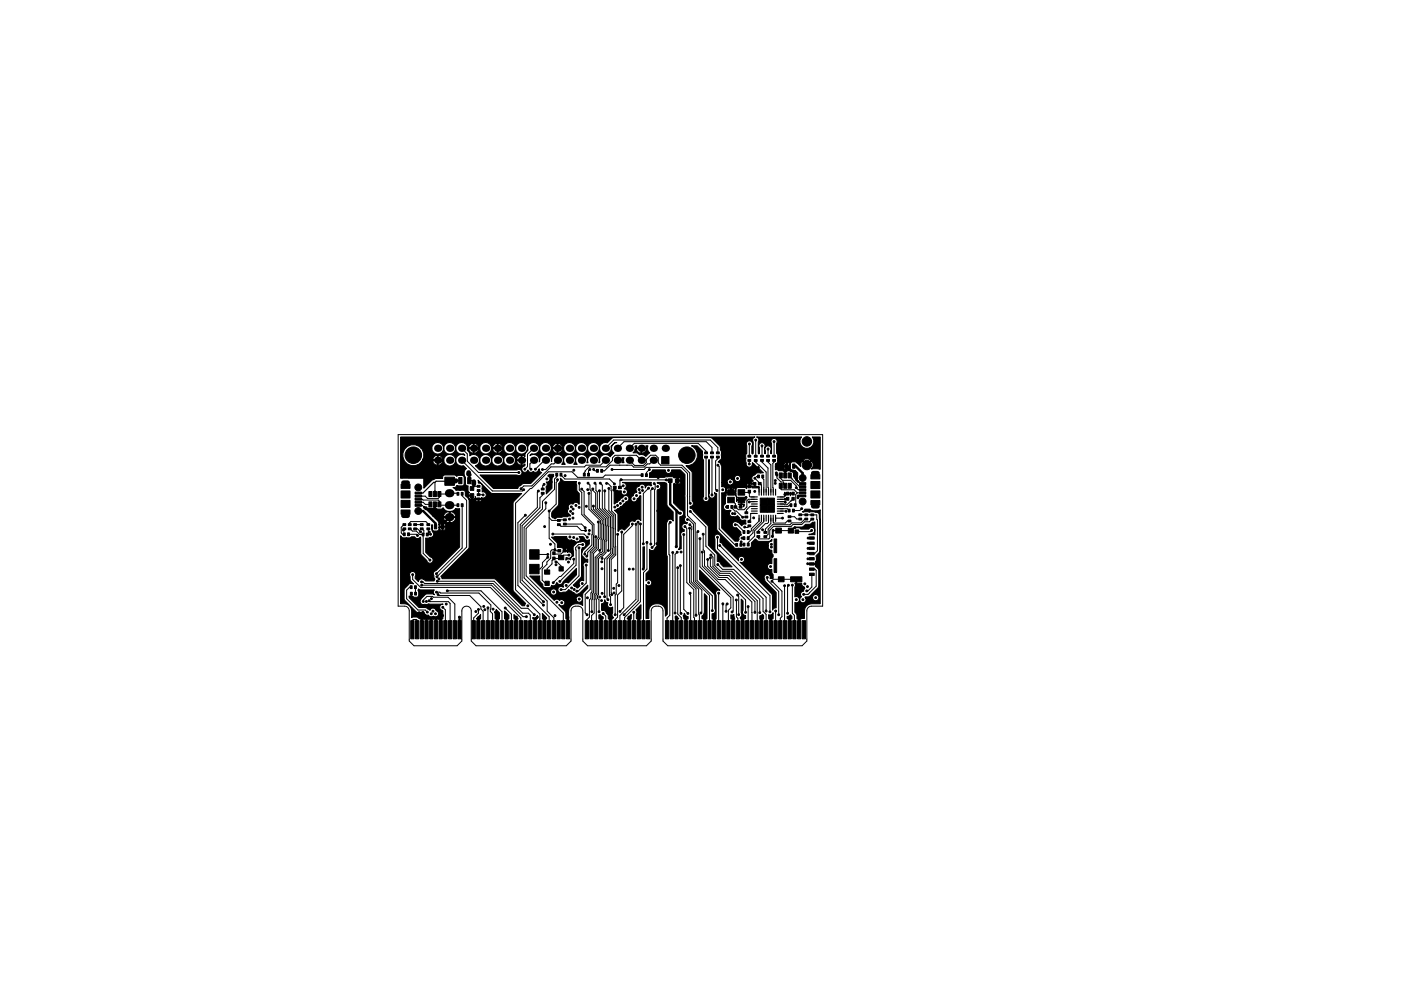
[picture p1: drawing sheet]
<svg xmlns="http://www.w3.org/2000/svg" width="297mm" height="210mm" viewBox="0 0 297 210" stroke-linecap="round" stroke-linejoin="round" font-family="sans-serif">
<g fill="none" stroke="#000" stroke-width=".21">
<path d="M84.4 92.2h90v36.4h-2.3a1 1 0 0 0-1 1v6.4l-1 1h-28.5l-1-1v-6.4a1 1 0 0 0-1-1h-.5a1 1 0 0 0-1 1v6.4l-1 1h-12.5l-1-1v-6.4a1 1 0 0 0-1-1h-.5a1 1 0 0 0-1 1v6.4l-1 1h-19.2l-1-1v-6.4a1 1 0 0 0-1-1 1 1 0 0 0-1 1v6.4l-1 1h-9.1l-1-1v-6.4a1 1 0 0 0-1-1h-1.4zM97.9 97.6l6.5 6.6h6.4l.2-.3M97.9 95.1l1.2 1.2v1.6l2.4 2.3h8.5M113.1 97.6l-.8 .8v.9l.3 .3M113.1 95.1l-1.3 1.3v2.6l-.5 .5M115.7 97.6h-.3l-1.9 1.9M118.2 97.6l-.8 .8h-.5l-1.2 1.2h-.7M125.1 99.6l-.3 .3v.8M125.9 99.6l.3 .3h.5M128.4 95.1l1.7-1.7h20.5l1.6 1.6v1.1M128.4 97.6l-1.1 1.1h-3l-.4 .4h-7.1l-4 4h-1.7l-.6 .6M129.8 99.6h6.8l.4-.4h7.5l1.3 1.3v8.9l1.6 1.6v12.3l3 3v8"/>
<path d="M130.9 95.1l1.4-1.4h17.4l1.2 1.2v1.2M131.4 98.7h.1M132.9 98.7h.1M133.4 97.6l1.1 1.1h1.9l.6-.5v-.7l.9-.9h1.1l.6 .5v1.1l.5 .5h4.5l1.6 1.6v6.4l.1 .1M133.4 95.1l1.1-1h13.5l1.7 1.6v.4M136 97.6l-1.1-1h-4.5l-.5 .5v.6l-1.4 1.3h-3.6a2.39 2.39 0 0 0-1 1.7M137.7 99.6l-.6 .7v.5M138.5 97.6l-.8 .8h-.4l-.7 .7h-2.3l-.4-.4h-4.5l-1.2 1.2h-.6M149.7 97v8.7M150.9 97v8M152.2 98.7l.3 .3v13.2l3.3 3.4h.4M152.2 97v.3l-.5 .5v6l.3 .3"/>
<path d="M158.9 97.7v.7M158.9 97.7h.1M158.9 94.2v2.6M160.2 97.7v.3l2.2 2.2v4.2M160.2 93.4v3.4M161.6 97.7v.3l1.2 1.3 .1 5.1M161.6 94.6v2.2M162.8 95.3v1.5M162.8 97.7v.3l.6 .6v5.8M164.1 97.7v.3l-.2 .3v6.1M164.1 93.7v3.1M170.9 93.7h.2"/>
<path d="M85.7 112.2l-.2 .3M85.8 111.3h-.2l-.5 .6v1.2l.3 .3 .3-.1M86 102.4v.8M86 108.7v.7M86.6 113.4h1.7l.2 .2M86.9 112.2l.5 .5h.9l.7 .7h.7M86.9 111.3v-.4l.2-.2h3.2l.5 .6M88 111.3h1.4M88 112.2h.5l.5 .4M88.7 105.9h.8l.2 .2h3.2l.3 .2v.7l.1 .2h3.8M88.7 106.6h1l.5 .4h1.1M89 112.6h.1"/>
<path d="M89 112.6l.2 .2M89.4 112.2l.5 .4v.7l-.2 .1M89.7 113.4v4l1.5 1.4M90.8 112.2v1l-.2 .2h.7M92.2 107v.7l-.2 .2h-1.8l-.7-.7h-.8M92.2 102.3v2.5M92.2 104.1h.1M97.1 104.8l-.1-.2h-1.7l-.1 .2h-2v.7l-.3 .2h-2.3l-.4-.4h-1.5M98 107.2v9.1l-5.5 5.4M98 104.8v.4l.9 1v9.9l-6.2 6.3M100.1 103.6h.1M101.5 104.1v.9h.9"/>
<path d="M101.5 103.2h-1l-.4 .4M101.5 105.9h-1l-.4 .3M111.4 109.3l-1.6 1.6v13.3l6.6 6.6v3.5M113.3 117.6h2.8M114.1 104.2l-.2 .2v3.3l-3.6 3.6v12.2l4.9 4.9M115.1 104.7v.3l-.6 .6v2.1l-3.8 3.8v11.6l4.5 4.6M115.4 102.8l-.3 .3v.7M115.7 106.7v1.2l-4.2 4.2v10.1l7.9 7.9v4.2M116.1 118.2l-1.1 1.2v.8l-.5 .5h-1.2M116.4 109.8l.6 .6 2.8-.1M117.2 113.3h6.6l.7 .7M117.7 116.6l.2 .3h.7l-.2 .1"/>
<path d="M117.7 116.6h-.7l-.2 .3v1.5l-.9 .8v.5l-1 1v2.4l.7 .7h.4M117.9 119.2h.2l.9 .9v.6M118 100.7v.5l-.4 .4v2.2l-2.6 2.6v1.6l-3.9 3.9v10.7l4.9 4.9v2.2l1.4 1.4v3.2M118.2 101.8v.3l-.3 .2v4.6l-1.5 1.5v5.8l1.3 1.2v1.2M118.5 111.3l.4 .4h3.5l.9 .9h.8M118.9 100.7l.9 .9h9.4l1.1 1.1M119.8 111.2h3.5l.8 .8M120.4 116.8h.1M120.5 116.8l-.9 .1-.7 .7h-1.3l-.2-.2M120.5 116.8h.1M120.6 117.8h-1.1l-.7 .7h-1.4l-.4 .4v.7l-1 1.1v.7M121.6 118.6v1l-2.7 2.7h-.3l-1.3 1.3"/>
<path d="M122.8 116.2v6l-3 2.9h-.9M122.8 102.5v1.5l.6 .5v4.7l2.2 2.2-.1 4.2-1.5 1.5v.5M123.3 103.8l.5 .5v4.9l2.1 2.1-.1 4.7-1.2 1.2v.6l-.2 .2M123.5 115.5h-.8l-.6 .7v3.7l-3.4 3.4M124.3 119.9v3.8l-1.7 1.7h-.3M124.7 102.5l.4 .4v1l.2 .3v3.8l2.4 2.4-.3 6.1-.2 .3M124.9 104.7v3.3l2.4 2.5-.1 3.6-.3 .4v1.9l-1 1v8.3l-.3 .3v1.1l-.1 .2v2.5M125.7 103.7v.3l.6 .6v3.4l2.1 2.1-.3 7-.5 .5h-.3l-.7 .8v7.6l-.3 .3 .1 8M125.8 107.4v.6l2.2 2.2v1.1l-.2 5.7-.3 .3h-.3l-1 .9v7.7l-.2 .2v3.9l-.6 .6v3.7M126.1 102.5l.3 .2v1.4l.2 .3v3.4l2.1 2.1-.2 7.4-.7 .7h-.4l-.5 .5v7.7l-.2 .2v.5l.3 .4v2.5M126.3 113.9l-.1 .1v2.1l-1.1 1v7.9l-1 1.1v3.9l.4 .4M126.9 110.7v3.3l-.4 .3v1.9l-1 1.1v8.3l-.2 .2v1.1l-.3 .4v3.6l-.6 .6v2.8"/>
<path d="M127.1 104.1v3.7l2 2-.1 7M127.3 102.5l.4 .4v5l1.7 1.7 .1 7.7-1.3 1.3v8M128.2 104.1v3.8l1.6 1.6v8l-1.1 1.1v8.4l.2 .2M128.6 102.6h.3l.7 .6 .1 5.2 .8 .8v8.5l-.9 1 .1 7.5M129.1 103.6v4.7l1 1.1 .1 8.2-1 1v7.8l.3 .2v1.7M129.4 111.8v.1M130.1 112.1h.1M130.3 103.4v.4l-.2 .2M131 113.4v10.2l-.3 .3v2.1l-.3 .3v4.1M131.8 112.9v12.5l-.9 .9v4.6l-.5 .5v2.9M134.1 111.2v.3l-1.9 1.9v15.5l-.8 .8M134.8 111.2v16l-3.4 3.4v3.7"/>
<path d="M135.3 110.8v16.7l-3 2.9M135.8 111.2v16.5l-3.4 3.3v3.3M136.2 100.8h-7.9l-.5 .5h-5.3l-1.2-1.2h-5l-7 6.7v18.3l5.2 5.2-.1 4M137.2 115.1v5.6l-.8 .8v12.8M137.5 103.6l-1.1 1.1v10.7M138.3 103.7l-.3 .3v11.4M138.7 102.6l.2 .2v1l-.1 .1v11.7l-.6 .6M142.1 102h-.7l-.1-.2h-9.6l-.3 .2v1.4M142.1 110.8l-.3 .3v6.5l.2 .2v12.8l-.6 .5v3.2M142.6 117.2v16.9l-.2 .2M143.6 117.2l-.5 .4v12.5M144.2 101.2l-.6 .5v.3"/>
<path d="M145 113.4v15.9l.8 .8M145.2 111.7l.4 .4v11.5l1.5 1.5v5.9l.1 .1v3l.2 .2M145.7 105.4h.1M145.8 110.2h.2l1 1v12.2l1.8 1.8v4.7l-.2 .2M145.8 105l-.1 .1M146.2 112.1v11.5l1.4 1.3v5.6M146.3 111.3l.4 .4-.1 .7v11l1.5 1.6v5.3l.2 .1v3.7l.1 .2M146.4 108.5l3.3 3.3v4.1l1.8 1.9v2.2l1.2 1.2h2.5l5.9 5.9v2.9M148 112.8l-.2 .2v10.2l3.2 3.2v3.2M148.4 114.3v5.9l6.5 6.6v2.2l-.5 .5v4.8M148.9 117.1v3l6.5 6.6v2.9l-.2 .2M149.1 113.3v3.3l.3 .3v3.2l2.9 2.9h1.5l4.3 4.3v2.6"/>
<path d="M149.7 105.7v.1M150 118.7v1.4l2.4 2.4h1.8l5.2 5.2v6.6M150.6 118.4v1.7l2 2h1.9l5.6 5.5v2.3M150.7 117.8l.5 .4v2l1.4 1.4h2.1l5.9 5.8v6.7l-.2 .2M152.1 114v2.4l10.3 10.3v2.9M152.2 119.8l1 1h2.4l6.2 6.2v2.7l.6 .7v3.9M152.6 115.7l10.6 10.7v3.4M154 107.6h.2M154.3 107.5l-.1 .1M155 106.1l.9 .8v.7M155.2 107.5v.3l.6 .6h.3l1.4 1.3h.7M155.9 111.3h.4l1.4 1.6"/>
<path d="M155.9 107.6h.1M156.9 120h.1M157.1 115v.6l.6-.1M157.2 104.5h1.5l.2-.2v1l.1 .1h.9M157.2 106.1v1.3l-.2 .2M157.3 114.2h.4M157.7 114.2h.1M158.9 111.6l-.4 .3-.6-.1M159.9 107.4h-.9l-.8 .8v.6M159.9 106.4l-1 .1M159.9 108.9l-.7 .1v1.1l-.3 .3v.3M159.9 105.9h-1.2l-.4 .4v1.3l-.5 .5h-1.3l-.5-.5"/>
<path d="M160.8 103.4h-.3l-.5-.5v-.3h-.5l-.6 .6h-2.9l-1 1v.3h.3l1.6 1.6h1.1l.2-.6M160.8 103.4l.1 .2v.8M160.8 103.4h.1M160.8 101.1h-.4l-.4 .4 1.4 1.4v1.5M160.9 109.9v.7l-1.6 1.6v.4l-.3 .3h-.4M161.4 109.9v.8l-1.8 1.8v.6l-1 1.1M161.7 101.1v.4l.2 .3v2.6M161.9 109.9v.8l-1.9 1.9v1.1l-1.4 1.4v.4M161.9 103.5h.1M162.3 112.6h.1M162.9 109.9v.9l-.2 .3h-.4l-1.5 1.5v.3M163.4 109.9v1.2l-1.1 1.2v.7"/>
<path d="M163.9 109.9v.9l.2 .2h2.4l.4-.5h.5M164.7 100.8v.6l.9 .9h.5v.4l.4 .4M165.4 107.9h1.5l.4 .4M165.4 107.4h.1M165.4 106.4h.9l.2 .2M165.4 108.4l1.2 .1M165.5 100.9v.6l.4 .4h1.7l1.2 1.2v.4M165.5 103.1v.6l.2 .2h2.7l.6 .7M165.9 109.9h-1.5v.7M165.9 109.9h.1M166.4 104.9l.1 .3M167 105.8l-1.6 .1"/>
<path d="M167.4 109.6h1l.5 .5h.8M167.4 100.9v.2l.5 .5 1.6 1.7h.7M167.7 107.2h-.4l-.2 .2h-1.6M168.1 105.8l-1.2 1.3-1.5-.2M168.1 104.7h-1.1l-.7 .7h-.9M168.5 112l-.1-.1-.7 .7-3.8-.1M168.8 103.5l.4 .4h1M169 104.6h1.2M169 104.6l-.3 .3-.1 2.3M169.2 105.2v.4M169.3 105.2h-.1M169.3 105.2h.9"/>
<path d="M169.3 102.2l.4 .4h.5M169.7 109.2h3.5v1l.1 .1v6.6l-.5 .5h-1.5M170 107.9l-.4 .4h-1.4M170.9 109.2h.1M170.9 110.1h-.3l-.8 .8h-1.9l-.4 .4h-3.7l-.9 1v1.1l-.6 .5M171.2 119.6l.9 .1M171.3 118.6h.1M171.3 118.6h.8M171.3 117.4h.1M171.3 116.4h.8M171.3 116.4h.1M171.3 115.2l.1 .1"/>
<path d="M171.4 114.2h.7M171.4 114.2h-.1M171.4 115.3h.7M172.1 112.5l-.3 .3h-2.9M172.2 109.2h.1M172.2 110.1l-.6 .6h-1l-.6 .6h-1.9l-.4 .4h-3.7l-.8 .8v1.6l-.2 .2h-2.1l-.1-.5M172.9 100.4v.8M172.9 106.7v.7M87.2 124.6h-.4l-.6 .6v1.8l2.4 2.4h1.6l.4 .5M87.4 134.3v-2.7l.2-.2h.7l.1 .2v2.7M87.5 121.9v1l1.7 1.7h14.8l6.4 6.5v3.2M88.1 124.6v1.3"/>
<path d="M88.1 125.9v.1M88.8 130l.9-.1 .7 .8v3.6M89.4 123.5h.3l.3 .3h14.5l6.3 6.3h1.2l.4 .4v3.8M89.4 124.2h14.8l6.7 6.6h.7M89.7 127.6v-.3l.8-.8h1.2l.2 .2h3.1l1.4 1.5v6.1M90.5 130.9h-.1M90.5 130.9h.1M91 127.5l.2 .2M91.2 127.7h.1M91.2 127.7h3.9l.3 .3v6.3M91.7 130.9l-.3 .3v3.1M92.5 125.6h.7l.2 .2h8.1l2.6 2.6-.1 1.3 .4 .5v4.1"/>
<path d="M92.6 130.9l-.2 .2v3.2M92.7 123.3h12.1l5.7 5.8h1.4l1.4 1.3M92.9 126.1l.2 .2M93.1 126.3h.1M93.1 126.3h6.5l2.4 2.4v.5l.4 .5v4.6M93.4 131l-3.5-.1-.5 .5v2.9M93.4 131h.1M93.9 130.6l-.5 .4M93.9 128.8l.5 .6v4.9M94.8 125.3h7.2l4.4 4.5v4.5M97.4 130.9v.1M101.4 131h.1"/>
<path d="M101.4 131v.2M101.4 129.3v.8l-1 1v3.2M103.4 129v5.3M105.4 131h.1M107.1 129l1.3 1.3v4M107.4 130.9h.1M109.5 130.9l-.1 .1M113.9 130.9v.1M115.4 130.9h.1M115.5 123.6h.1M120.4 130.9v.1M126 127.2h.1"/>
<path d="M127.4 130.9v.1M127.9 130.2l.5 .5v3.6M129.4 130.9v.1M133.3 130.9l.1 .1M134.4 129.9v4.4M135.4 130.9v.1M143.4 130.9v.1M143.7 120.4v9.9l.7 .7v3.3M144.2 120v10l.2 .1M145.4 130.9h.1M146.3 125.9l.1 .4v8M149.5 130.9l-.1 .1"/>
<path d="M151.4 130.9v.1M152.4 125.9v8.4M153.3 128.1v6l.1 .2M154.2 128.1l-.3 .3v1.3M155.4 130.9h.1M156.1 127.3v3.6l.3 .3v3.1M156.4 126.3l.2 .2v3.9M157.5 130.9l-.1 .1M158.6 128.7v5.4l-.2 .2M161.4 130.9h.1M162.7 122.5v.5l2.4 2.5v4.9M163.3 130.9l.1 .1"/>
<path d="M163.5 122.5l.4 .4h4.9M163.7 123.3l2.1 2.1v5.4l-.4 .4v3.1M164.5 129.6l-.1 4.7M166.3 124.3l.1 10M167.2 124.2l-.2 .2v5.7M167.4 130.9v.1M168 124.1v6l.4 .5v3.7M169.4 130.9h.1M171.1 125.3l-.1 .1M171.6 125.8h.1M172.1 120.8h.7l.3 .2v3.4l-1.8 1.7h-.9M172.1 121.9v2.6l-.8 .8h-.2"/>
</g>
<g fill="#000" stroke="#000" stroke-width=".21">
<path d="M126.5 99.6h.4v.6h-.4zM127.4 99.6h.4v.6h-.4zM140.3 96.9h1.5v1.5h-1.5zM149.4 95.9h.6v.4h-.6zM149.4 96.8h.6v.4h-.6zM150.6 95.9h.6v.4h-.6zM150.6 96.8h.6v.4h-.6zM151.9 95.9h.6v.4h-.6zM151.9 96.8h.6v.4h-.6zM158.6 96.6h.6v.4h-.6zM158.6 97.5h.6v.4h-.6zM159.9 96.6h.6v.4h-.6z"/>
<path d="M159.9 97.5h.6v.4h-.6zM161.3 96.6h.6v.4h-.6zM161.3 97.5h.6v.4h-.6zM162.5 96.6h.6v.4h-.6zM162.5 97.5h.6v.4h-.6zM163.8 96.6h.6v.4h-.6zM163.8 97.5h.6v.4h-.6zM166.6 98.4h.4v.9h-.4zM168 98.4h.6v.9h-.6zM85 106.2h1.9v1.5h-1.9zM85 108.2h1.9v.9h-1.9zM85 104.2h1.9v1.5h-1.9z"/>
<path d="M85 102.7h1.9v.9h-1.9zM85.5 113.1h.4v.6h-.4zM85.4 112h.6v.4h-.6zM85.4 111.1h.6v.4h-.6zM86.4 113.1h.4v.6h-.4zM86.6 112h.6v.4h-.6zM86.6 111.1h.6v.4h-.6zM88 104.4h1.4v.4h-1.4zM88 105.1h1.4v.4h-1.4zM88 105.7h1.4v.4h-1.4zM88 106.4h1.4v.4h-1.4zM88 107h1.4v.4h-1.4z"/>
<path d="M87.7 112h.6v.4h-.6zM87.7 111.1h.6v.4h-.6zM89.1 112h.6v.4h-.6zM89.1 111.1h.6v.4h-.6zM89.5 113.1h.4v.6h-.4zM90.4 113.1h.4v.6h-.4zM90.5 112h.6v.4h-.6zM90.5 111.1h.6v.4h-.6zM90.9 106.5h.7v1h-.7zM90.9 104.3h.7v1h-.7zM92.1 111.3h.5v.9h-.5zM91.9 106.5h.6v1h-.6z"/>
<path d="M91.9 104.3h.6v1h-.6zM92.8 106.5h.7v1h-.7zM92.8 104.3h.7v1h-.7zM93.6 111.3h.5v.9h-.5zM94.3 101.2h2v1.8h-2zM96.9 106.9h.4v.6h-.4zM96.9 104.5h.4v.6h-.4zM97.8 106.9h.4v.6h-.4zM97.3 101.3h.7v1.3h-.7zM97.8 104.5h.4v.6h-.4zM99.7 103.2h.8v.8h-.8zM99.7 104.7h.8v.8h-.8z"/>
<path d="M99.2 101.3h.7v1.3h-.7zM101.2 103h.6v.4h-.6zM101.2 103.9h.6v.4h-.6zM101.2 104.8h.6v.4h-.6zM101.2 105.7h.6v.4h-.6zM112.3 116.6h2v2h-2zM114.8 103.6h.6v.4h-.6zM114.8 104.5h.6v.4h-.6zM117.2 118.2h.5v.6h-.5zM117.2 117.1h.5v.6h-.5zM118.2 110.2h.6v.4h-.6zM118.2 111.1h.6v.4h-.6z"/>
<path d="M117.8 100.4h.4v.6h-.4zM118.3 116.6h.6v.5h-.6zM118.7 100.4h.4v.6h-.4zM119.4 116.6h.6v.5h-.6zM119.5 110.1h.6v.4h-.6zM119.5 111h.6v.4h-.6zM118.4 117.9h1.1v.9h-1.1zM123.7 100.4h.4v.6h-.4zM124.6 100.4h.4v.6h-.4zM130 103.2h.6v.5h-.6zM131.1 103.2h.6v.5h-.6zM136 100.5h.4v.6h-.4z"/>
<path d="M136.9 100.5h.4v.6h-.4zM141.7 101.6h.8v.8h-.8zM143.2 101.6h.8v.8h-.8zM154.1 107.2h.4v.6h-.4zM155 107.2h.4v.6h-.4zM155.6 107.3h.6v.5h-.6zM154.3 105.5h1.4v1.2h-1.4zM154.3 103.9h1.4v1.2h-1.4zM156 115.3h.4v.6h-.4zM156.7 107.3h.6v.5h-.6zM156.9 115.3h.4v.6h-.4zM156.5 103.9h1.4v1.2h-1.4z"/>
<path d="M156.5 105.5h1.4v1.2h-1.4zM157.5 113.9h.4v.6h-.4zM157.5 112.6h.4v.6h-.4zM157.5 115.2h.4v.6h-.4zM157.9 108.6h.6v.4h-.6zM157.9 109.5h.6v.4h-.6zM158.6 110.5h.6v.4h-.6zM158.6 111.4h.6v.4h-.6zM158.4 113.9h.4v.6h-.4zM158.4 112.6h.4v.6h-.4zM158.4 115.2h.4v.6h-.4zM158.6 104h.5v.6h-.5z"/>
<path d="M158.6 102.9h.5v.6h-.5zM159.7 102.4h.6v.5h-.6zM160.5 112.7h.6v.4h-.6zM160.5 113.6h.6v.4h-.6zM160.6 100.8h.4v.6h-.4zM160.8 102.4h.6v.5h-.6zM161.5 100.8h.4v.6h-.4zM162 112.8h.6v.4h-.6zM162 113.7h.6v.4h-.6zM161.2 107.2h1.5v1.5h-1.5zM161.2 105.7h1.5v1.5h-1.5zM162.7 105.7h1.5v1.5h-1.5z"/>
<path d="M162.7 107.2h1.5v1.5h-1.5zM164.1 114.4h.6v2.9h-.6zM165.2 100.3h.7v1.1h-.7zM165.2 102.5h.7v1.1h-.7zM164.5 112.1h1.2v1h-1.2zM166.2 100.3h.6v1.1h-.6zM166.2 102.5h.6v1.1h-.6zM167.1 100.3h.7v1.1h-.7zM167.1 102.5h.7v1.1h-.7zM166.8 105.5h.5v.6h-.5zM166.8 104.4h.5v.6h-.5zM167.5 106.9h.4v.6h-.4z"/>
<path d="M167.1 108h.4v.6h-.4zM167.1 110.3h.6v.4h-.6zM167.1 109.4h.6v.4h-.6zM167.1 112.1h1.1v1h-1.1zM168.4 106.9h.4v.6h-.4zM167.9 105.5h.5v.6h-.5zM167.9 104.4h.5v.6h-.5zM168 108h.4v.6h-.4zM168.6 112.4h.7v.8h-.7zM169.4 109.9h.6v.4h-.6zM169.4 109h.6v.4h-.6zM169.5 105h1.4v.4h-1.4z"/>
<path d="M169.5 104.4h1.4v.4h-1.4zM169.5 103.7h1.4v.4h-1.4zM169.5 103.1h1.4v.4h-1.4zM169.5 102.4h1.4v.4h-1.4zM170.6 109.9h.7v.4h-.7zM170.6 109h.7v.4h-.7zM171.9 109.9h.6v.4h-.6zM171.9 109h.6v.4h-.6zM171.6 119.4h1v.5h-1zM171.6 118.3h1v.5h-1zM171.6 117.2h1v.5h-1zM171.6 116.1h1v.5h-1z"/>
<path d="M171.6 115h1v.5h-1zM171.6 113.9h1v.5h-1zM171.9 102.2h1.9v1.5h-1.9zM171.9 100.7h1.9v.9h-1.9zM171.9 104.2h1.9v1.5h-1.9zM171.9 106.2h1.9v.9h-1.9zM87 124.3h.4v.6h-.4zM87 125.7h.4v.6h-.4zM87.1 131.7h.7v3.8h-.7zM87.9 124.3h.4v.6h-.4zM87.9 125.7h.4v.6h-.4zM88.1 131.7h.7v3.8h-.7z"/>
<path d="M89.1 131.7h.7v3.8h-.7zM90.1 131.7h.7v3.8h-.7zM91.1 131.7h.7v3.8h-.7zM92.1 131.7h.7v3.8h-.7zM93.1 131.7h.7v3.8h-.7zM94.1 131.7h.7v3.8h-.7zM95.1 131.7h.7v3.8h-.7zM96.1 131.7h.7v3.8h-.7zM97.1 131.7h.7v3.8h-.7zM100.1 131.7h.7v3.8h-.7zM101.1 131.7h.7v3.8h-.7zM102.1 131.7h.7v3.8h-.7z"/>
<path d="M103.1 131.7h.7v3.8h-.7zM104.1 131.7h.7v3.8h-.7zM105.1 131.7h.7v3.8h-.7zM106.1 131.7h.7v3.8h-.7zM107.1 131.7h.7v3.8h-.7zM108.1 131.7h.7v3.8h-.7zM109.1 131.7h.7v3.8h-.7zM110.1 131.7h.7v3.8h-.7zM111.1 131.7h.7v3.8h-.7zM112.1 131.7h.7v3.8h-.7zM112.3 119.7h2v2h-2zM113.1 131.7h.7v3.8h-.7z"/>
<path d="M114.1 131.7h.7v3.8h-.7zM115.1 131.7h.7v3.8h-.7zM116.1 131.7h.7v3.8h-.7zM115.5 123.3h1v.9h-1zM115.5 120.9h1v.9h-1zM117.1 131.7h.7v3.8h-.7zM118.1 131.7h.7v3.8h-.7zM119.1 131.7h.7v3.8h-.7zM118.5 120.3h.9v.9h-.9zM120.1 131.7h.7v3.8h-.7zM124.1 131.7h.7v3.8h-.7zM125.1 131.7h.7v3.8h-.7z"/>
<path d="M126.1 131.7h.7v3.8h-.7zM127.1 131.7h.7v3.8h-.7zM128.1 131.7h.7v3.8h-.7zM129.1 131.7h.7v3.8h-.7zM130.1 131.7h.7v3.8h-.7zM131.1 131.7h.7v3.8h-.7zM132.1 131.7h.7v3.8h-.7zM133.1 131.7h.7v3.8h-.7zM134.1 131.7h.7v3.8h-.7zM135.1 131.7h.7v3.8h-.7zM136.1 131.7h.7v3.8h-.7zM137.1 131.7h.7v3.8h-.7z"/>
<path d="M141.1 131.7h.7v3.8h-.7zM142.1 131.7h.7v3.8h-.7zM143.1 131.7h.7v3.8h-.7zM144.1 131.7h.7v3.8h-.7zM145.1 131.7h.7v3.8h-.7zM146.1 131.7h.7v3.8h-.7zM147.1 131.7h.7v3.8h-.7zM148.1 131.7h.7v3.8h-.7zM149.1 131.7h.7v3.8h-.7zM150.1 131.7h.7v3.8h-.7zM151.1 131.7h.7v3.8h-.7zM152.1 131.7h.7v3.8h-.7z"/>
<path d="M153.1 131.7h.7v3.8h-.7zM154.1 131.7h.7v3.8h-.7zM155.1 131.7h.7v3.8h-.7zM156.1 131.7h.7v3.8h-.7zM157.1 131.7h.7v3.8h-.7zM158.1 131.7h.7v3.8h-.7zM159.1 131.7h.7v3.8h-.7zM160.1 131.7h.7v3.8h-.7zM161.1 131.7h.7v3.8h-.7zM162.1 131.7h.7v3.8h-.7zM163.1 131.7h.7v3.8h-.7zM164.1 131.7h.7v3.8h-.7z"/>
<path d="M164.1 118.5h.6v3h-.6zM165.1 131.7h.7v3.8h-.7zM166.1 131.7h.7v3.8h-.7zM165 122.4h1.2v1h-1.2zM167.1 131.7h.7v3.8h-.7zM168.1 131.7h.7v3.8h-.7zM169.1 131.7h.7v3.8h-.7zM167.6 122.4h2.4v1h-2.4zM170.1 131.7h.7v3.8h-.7zM171.6 121.6h1v.5h-1zM171.6 120.5h1v.5h-1z"/>
<circle cx="87.6" cy="96.6" r="1.75"/>
<circle cx="111.3" cy="99.5" r=".2"/>
<circle cx="112.6" cy="99.6" r=".2"/>
<circle cx="113.5" cy="99.5" r=".2"/>
<circle cx="115" cy="99.6" r=".2"/>
<circle cx="121.7" cy="99.8" r=".2"/>
<circle cx="125.1" cy="99.6" r=".2"/>
<circle cx="125.9" cy="99.6" r=".2"/>
<circle cx="129.8" cy="99.6" r=".2"/>
<circle cx="137.7" cy="99.6" r=".2"/>
<circle cx="141.7" cy="99.8" r=".2"/>
<circle cx="145.6" cy="96.6" r="1.75"/>
<circle cx="152.2" cy="98.7" r=".2"/>
<circle cx="158.9" cy="98.4" r=".2"/>
<circle cx="158.9" cy="94.2" r=".2"/>
<circle cx="160.2" cy="93.4" r=".2"/>
<circle cx="160.8" cy="99.2" r=".2"/>
<circle cx="161.6" cy="94.6" r=".2"/>
<circle cx="162.8" cy="95.3" r=".2"/>
<circle cx="164.1" cy="93.7" r=".2"/>
<circle cx="171.1" cy="93.7" r="1"/>
<circle cx="171.1" cy="98.7" r="1"/>
<circle cx="85.5" cy="112.5" r=".2"/>
<circle cx="88.5" cy="113.6" r=".2"/>
<circle cx="88.7" cy="103.4" r=".72"/>
<circle cx="88.7" cy="108.4" r=".73"/>
<circle cx="89.2" cy="112.8" r=".2"/>
<circle cx="91" cy="112.9" r=".2"/>
<circle cx="91.2" cy="118.8" r=".2"/>
<circle cx="91.3" cy="113.4" r=".2"/>
<circle cx="99.4" cy="100.2" r=".2"/>
<circle cx="99.9" cy="106.4" r=".2"/>
<circle cx="100.5" cy="106.8" r=".2"/>
<circle cx="100.9" cy="118.7" r=".2"/>
<circle cx="101" cy="119.4" r=".2"/>
<circle cx="102.4" cy="105" r=".2"/>
<circle cx="110" cy="100.2" r=".2"/>
<circle cx="110.5" cy="103.7" r=".2"/>
<circle cx="111" cy="103.9" r=".2"/>
<circle cx="111.4" cy="109.3" r=".2"/>
<circle cx="114.1" cy="104.2" r=".2"/>
<circle cx="115.4" cy="102.8" r=".2"/>
<circle cx="115.5" cy="111.7" r=".2"/>
<circle cx="115.7" cy="106.7" r=".2"/>
<circle cx="115.9" cy="101.6" r=".2"/>
<circle cx="116.1" cy="118.2" r=".2"/>
<circle cx="116.1" cy="117.6" r=".2"/>
<circle cx="116.4" cy="108.4" r=".2"/>
<circle cx="116.7" cy="115.5" r=".2"/>
<circle cx="116.9" cy="102.3" r=".2"/>
<circle cx="117.2" cy="113.3" r=".2"/>
<circle cx="117.7" cy="116.6" r=".2"/>
<circle cx="117.7" cy="109.9" r=".2"/>
<circle cx="117.9" cy="119.2" r=".2"/>
<circle cx="117.9" cy="119.8" r=".2"/>
<circle cx="118.2" cy="101.8" r=".2"/>
<circle cx="119.8" cy="100.9" r=".2"/>
<circle cx="120.5" cy="116.8" r=".2"/>
<circle cx="120.5" cy="119.2" r=".2"/>
<circle cx="120.6" cy="117.8" r=".2"/>
<circle cx="120.7" cy="110.1" r=".2"/>
<circle cx="120.8" cy="113.9" r=".2"/>
<circle cx="121" cy="108.5" r=".2"/>
<circle cx="121.1" cy="107.5" r=".2"/>
<circle cx="121.4" cy="109" r=".2"/>
<circle cx="121.5" cy="109.9" r=".2"/>
<circle cx="121.5" cy="108" r=".2"/>
<circle cx="121.6" cy="114" r=".2"/>
<circle cx="121.6" cy="118.6" r=".2"/>
<circle cx="122.1" cy="107.2" r=".2"/>
<circle cx="122.3" cy="114.3" r=".2"/>
<circle cx="122.8" cy="116.2" r=".2"/>
<circle cx="122.8" cy="107.6" r=".2"/>
<circle cx="122.8" cy="102.5" r=".2"/>
<circle cx="123.3" cy="103.8" r=".2"/>
<circle cx="123.5" cy="115.5" r=".2"/>
<circle cx="124" cy="117.6" r=".2"/>
<circle cx="124.1" cy="112" r=".2"/>
<circle cx="124.1" cy="112.6" r=".2"/>
<circle cx="124.3" cy="119.9" r=".2"/>
<circle cx="124.3" cy="107.4" r=".2"/>
<circle cx="124.4" cy="118" r=".2"/>
<circle cx="124.5" cy="114" r=".2"/>
<circle cx="124.6" cy="103.9" r=".2"/>
<circle cx="124.7" cy="102.5" r=".2"/>
<circle cx="124.9" cy="104.7" r=".2"/>
<circle cx="124.9" cy="113.3" r=".2"/>
<circle cx="125" cy="112.5" r=".2"/>
<circle cx="125.7" cy="103.7" r=".2"/>
<circle cx="125.8" cy="107.4" r=".2"/>
<circle cx="126.1" cy="102.5" r=".2"/>
<circle cx="126.3" cy="113.9" r=".2"/>
<circle cx="126.9" cy="110.7" r=".2"/>
<circle cx="127.1" cy="104.1" r=".2"/>
<circle cx="127.1" cy="116.8" r=".2"/>
<circle cx="127.3" cy="102.5" r=".2"/>
<circle cx="127.6" cy="119.2" r=".2"/>
<circle cx="127.7" cy="118.5" r=".2"/>
<circle cx="128.2" cy="104.1" r=".2"/>
<circle cx="128.6" cy="102.6" r=".2"/>
<circle cx="129" cy="116.8" r=".2"/>
<circle cx="129.1" cy="103.6" r=".2"/>
<circle cx="130.1" cy="104" r=".2"/>
<circle cx="130.3" cy="102.7" r=".2"/>
<circle cx="130.4" cy="107.6" r=".2"/>
<circle cx="130.9" cy="107.2" r=".2"/>
<circle cx="131" cy="113.4" r=".2"/>
<circle cx="131.5" cy="106.8" r=".2"/>
<circle cx="131.7" cy="101.8" r=".2"/>
<circle cx="131.8" cy="112.9" r=".2"/>
<circle cx="132.1" cy="106.3" r=".2"/>
<circle cx="132.1" cy="103.1" r=".2"/>
<circle cx="132.4" cy="104.4" r=".2"/>
<circle cx="132.7" cy="105.8" r=".2"/>
<circle cx="134.1" cy="111.2" r=".2"/>
<circle cx="134.4" cy="105.8" r=".2"/>
<circle cx="134.8" cy="111.2" r=".2"/>
<circle cx="135" cy="105.1" r=".2"/>
<circle cx="135.3" cy="110.8" r=".2"/>
<circle cx="135.5" cy="103.9" r=".2"/>
<circle cx="135.7" cy="104.5" r=".2"/>
<circle cx="135.8" cy="111.2" r=".2"/>
<circle cx="136.1" cy="103.4" r=".2"/>
<circle cx="136.2" cy="104.1" r=".2"/>
<circle cx="136.4" cy="115.4" r=".2"/>
<circle cx="137.2" cy="115.1" r=".2"/>
<circle cx="137.5" cy="103.6" r=".2"/>
<circle cx="138" cy="115.4" r=".2"/>
<circle cx="138.3" cy="116.2" r=".2"/>
<circle cx="138.3" cy="103.7" r=".2"/>
<circle cx="138.7" cy="102.6" r=".2"/>
<circle cx="139.3" cy="115.3" r=".2"/>
<circle cx="139.4" cy="103.2" r=".2"/>
<circle cx="139.4" cy="108.4" r=".2"/>
<circle cx="139.5" cy="101.3" r=".2"/>
<circle cx="141.3" cy="101.8" r=".2"/>
<circle cx="142.1" cy="110.8" r=".2"/>
<circle cx="142.6" cy="117.2" r=".2"/>
<circle cx="143.4" cy="116" r=".2"/>
<circle cx="143.6" cy="117.2" r=".2"/>
<circle cx="144.2" cy="101.2" r=".2"/>
<circle cx="144.2" cy="108.9" r=".2"/>
<circle cx="144.4" cy="117.1" r=".2"/>
<circle cx="145" cy="113.4" r=".2"/>
<circle cx="145.2" cy="111.7" r=".2"/>
<circle cx="145.8" cy="110.2" r=".2"/>
<circle cx="146.2" cy="112.1" r=".2"/>
<circle cx="146.3" cy="111.3" r=".2"/>
<circle cx="146.4" cy="106.8" r=".2"/>
<circle cx="146.4" cy="108.5" r=".2"/>
<circle cx="148" cy="112.8" r=".2"/>
<circle cx="148.4" cy="114.3" r=".2"/>
<circle cx="148.9" cy="117.1" r=".2"/>
<circle cx="149.1" cy="113.3" r=".2"/>
<circle cx="149.7" cy="105.8" r=".2"/>
<circle cx="150" cy="118.7" r=".2"/>
<circle cx="150.6" cy="118.4" r=".2"/>
<circle cx="150.7" cy="117.8" r=".2"/>
<circle cx="151" cy="105" r=".2"/>
<circle cx="152" cy="104.1" r=".2"/>
<circle cx="152.1" cy="114" r=".2"/>
<circle cx="152.2" cy="119.8" r=".2"/>
<circle cx="152.6" cy="115.7" r=".2"/>
<circle cx="153.2" cy="103.9" r=".2"/>
<circle cx="154" cy="107.6" r=".2"/>
<circle cx="154.8" cy="102.2" r=".2"/>
<circle cx="155.3" cy="109" r=".2"/>
<circle cx="155.8" cy="109" r=".2"/>
<circle cx="155.9" cy="111.3" r=".2"/>
<circle cx="156.4" cy="101.5" r=".2"/>
<circle cx="157.1" cy="115" r=".2"/>
<circle cx="157.2" cy="118.7" r=".2"/>
<circle cx="157.3" cy="114.2" r=".2"/>
<circle cx="157.5" cy="109.7" r=".2"/>
<circle cx="157.9" cy="111.8" r=".2"/>
<circle cx="158.2" cy="105.5" r=".2"/>
<circle cx="158.9" cy="106.5" r=".2"/>
<circle cx="159.8" cy="109.9" r=".2"/>
<circle cx="160" cy="104.3" r=".2"/>
<circle cx="160" cy="101.5" r=".2"/>
<circle cx="160.8" cy="103.4" r=".2"/>
<circle cx="161.7" cy="112.4" r=".2"/>
<circle cx="161.9" cy="106.4" r=".2"/>
<circle cx="161.9" cy="107.9" r=".2"/>
<circle cx="163.4" cy="106.4" r=".2"/>
<circle cx="163.4" cy="107.9" r=".2"/>
<circle cx="163.6" cy="115.5" r=".2"/>
<circle cx="163.6" cy="116.1" r=".2"/>
<circle cx="163.8" cy="113.8" r=".2"/>
<circle cx="163.9" cy="112.5" r=".2"/>
<circle cx="164.4" cy="102.5" r=".2"/>
<circle cx="164.4" cy="102" r=".2"/>
<circle cx="164.6" cy="100.3" r=".2"/>
<circle cx="164.7" cy="100.8" r=".2"/>
<circle cx="165.9" cy="109.9" r=".2"/>
<circle cx="166.4" cy="104.9" r=".2"/>
<circle cx="166.5" cy="105.9" r=".2"/>
<circle cx="166.5" cy="106.6" r=".2"/>
<circle cx="166.6" cy="108.5" r=".2"/>
<circle cx="168.5" cy="112" r=".2"/>
<circle cx="168.8" cy="103.5" r=".2"/>
<circle cx="168.9" cy="101" r=".2"/>
<circle cx="168.9" cy="101.6" r=".2"/>
<circle cx="169.2" cy="105.6" r=".2"/>
<circle cx="169.2" cy="105.2" r=".2"/>
<circle cx="170" cy="107.9" r=".2"/>
<circle cx="170.2" cy="101.4" r=".72"/>
<circle cx="170.2" cy="106.4" r=".72"/>
<circle cx="171.2" cy="119.6" r=".2"/>
<circle cx="171.3" cy="118.6" r=".2"/>
<circle cx="171.3" cy="116.4" r=".2"/>
<circle cx="171.3" cy="117.4" r=".2"/>
<circle cx="171.3" cy="114.2" r=".2"/>
<circle cx="171.3" cy="115.2" r=".2"/>
<circle cx="172.1" cy="112.5" r=".2"/>
<circle cx="87.5" cy="121.9" r=".2"/>
<circle cx="88.9" cy="130" r=".2"/>
<circle cx="89.4" cy="123.5" r=".2"/>
<circle cx="89.4" cy="124.2" r=".2"/>
<circle cx="89.7" cy="129.9" r=".2"/>
<circle cx="89.7" cy="127.6" r=".2"/>
<circle cx="90.4" cy="127.6" r=".2"/>
<circle cx="90.6" cy="129.9" r=".2"/>
<circle cx="91" cy="127.5" r=".2"/>
<circle cx="91.4" cy="130.2" r=".2"/>
<circle cx="91.5" cy="127" r=".2"/>
<circle cx="91.8" cy="129.7" r=".2"/>
<circle cx="92.3" cy="130.2" r=".2"/>
<circle cx="92.5" cy="121.7" r=".2"/>
<circle cx="92.5" cy="125.6" r=".2"/>
<circle cx="92.6" cy="122.4" r=".2"/>
<circle cx="92.7" cy="123.3" r=".2"/>
<circle cx="92.9" cy="126.1" r=".2"/>
<circle cx="93.1" cy="122.8" r=".2"/>
<circle cx="93.3" cy="130.9" r=".2"/>
<circle cx="93.9" cy="130.6" r=".2"/>
<circle cx="93.9" cy="128.8" r=".2"/>
<circle cx="94.6" cy="128.2" r=".2"/>
<circle cx="94.8" cy="125.3" r=".2"/>
<circle cx="97.4" cy="130.9" r=".2"/>
<circle cx="100.9" cy="129.7" r=".2"/>
<circle cx="101.4" cy="131.2" r=".2"/>
<circle cx="101.4" cy="129.3" r=".2"/>
<circle cx="102.6" cy="128.7" r=".2"/>
<circle cx="102.8" cy="129.4" r=".2"/>
<circle cx="103.4" cy="129" r=".2"/>
<circle cx="104.5" cy="129.2" r=".2"/>
<circle cx="105.4" cy="131" r=".2"/>
<circle cx="107.1" cy="129" r=".2"/>
<circle cx="107.4" cy="130.9" r=".2"/>
<circle cx="109.5" cy="130.9" r=".2"/>
<circle cx="111.6" cy="130.8" r=".2"/>
<circle cx="111.9" cy="128.5" r=".2"/>
<circle cx="113.3" cy="130.4" r=".2"/>
<circle cx="113.9" cy="130.9" r=".2"/>
<circle cx="115.2" cy="128.4" r=".2"/>
<circle cx="115.2" cy="127.7" r=".2"/>
<circle cx="115.4" cy="130.9" r=".2"/>
<circle cx="117.3" cy="123.6" r=".2"/>
<circle cx="117.4" cy="125.6" r=".2"/>
<circle cx="117.7" cy="130.6" r=".2"/>
<circle cx="118.1" cy="127.8" r=".2"/>
<circle cx="118.7" cy="123.3" r=".2"/>
<circle cx="119" cy="125.1" r=".2"/>
<circle cx="119.1" cy="127.9" r=".2"/>
<circle cx="120" cy="124.2" r=".2"/>
<circle cx="120.4" cy="130.9" r=".2"/>
<circle cx="121.2" cy="124.7" r=".2"/>
<circle cx="121.7" cy="125.1" r=".2"/>
<circle cx="122.3" cy="125.4" r=".2"/>
<circle cx="122.4" cy="124.1" r=".2"/>
<circle cx="122.8" cy="127.1" r=".2"/>
<circle cx="123.5" cy="123.8" r=".2"/>
<circle cx="124.5" cy="130.4" r=".2"/>
<circle cx="124.5" cy="126.8" r=".2"/>
<circle cx="125.5" cy="129.8" r=".2"/>
<circle cx="127" cy="129.8" r=".2"/>
<circle cx="127.2" cy="126.7" r=".2"/>
<circle cx="127.4" cy="130.9" r=".2"/>
<circle cx="127.5" cy="127.4" r=".2"/>
<circle cx="127.6" cy="120.7" r=".2"/>
<circle cx="127.7" cy="125.9" r=".2"/>
<circle cx="127.9" cy="130.2" r=".2"/>
<circle cx="128.2" cy="126.6" r=".2"/>
<circle cx="128.9" cy="127.2" r=".2"/>
<circle cx="129.4" cy="130.9" r=".2"/>
<circle cx="129.4" cy="128.3" r=".2"/>
<circle cx="129.7" cy="126.2" r=".2"/>
<circle cx="130.1" cy="124.8" r=".2"/>
<circle cx="130.2" cy="125.8" r=".2"/>
<circle cx="130.4" cy="121" r=".2"/>
<circle cx="130.4" cy="130.4" r=".2"/>
<circle cx="131.2" cy="124.2" r=".2"/>
<circle cx="131.4" cy="129.7" r=".2"/>
<circle cx="132.3" cy="130.4" r=".2"/>
<circle cx="133.3" cy="130.9" r=".2"/>
<circle cx="133.4" cy="120.7" r=".2"/>
<circle cx="134.2" cy="120.7" r=".2"/>
<circle cx="134.4" cy="129.9" r=".2"/>
<circle cx="135.4" cy="130.9" r=".2"/>
<circle cx="136.4" cy="120.7" r=".2"/>
<circle cx="137.5" cy="123.6" r=".2"/>
<circle cx="143.1" cy="130.1" r=".2"/>
<circle cx="143.4" cy="130.9" r=".2"/>
<circle cx="143.7" cy="120.4" r=".2"/>
<circle cx="144.2" cy="120" r=".2"/>
<circle cx="144.4" cy="130.1" r=".2"/>
<circle cx="145.4" cy="130.9" r=".2"/>
<circle cx="145.8" cy="130.1" r=".2"/>
<circle cx="146.3" cy="125.9" r=".2"/>
<circle cx="147.6" cy="130.5" r=".2"/>
<circle cx="148.6" cy="130.1" r=".2"/>
<circle cx="149.5" cy="130.9" r=".2"/>
<circle cx="151" cy="129.6" r=".2"/>
<circle cx="151.4" cy="130.9" r=".2"/>
<circle cx="152.4" cy="125.9" r=".2"/>
<circle cx="153.3" cy="128.1" r=".2"/>
<circle cx="153.9" cy="129.7" r=".2"/>
<circle cx="154.2" cy="128.1" r=".2"/>
<circle cx="155.2" cy="129.8" r=".2"/>
<circle cx="155.4" cy="130.9" r=".2"/>
<circle cx="156.1" cy="127.3" r=".2"/>
<circle cx="156.4" cy="126.3" r=".2"/>
<circle cx="156.6" cy="130.4" r=".2"/>
<circle cx="157.5" cy="130.9" r=".2"/>
<circle cx="158.1" cy="129.9" r=".2"/>
<circle cx="158.6" cy="128.7" r=".2"/>
<circle cx="160.1" cy="129.9" r=".2"/>
<circle cx="161.1" cy="130" r=".2"/>
<circle cx="161.4" cy="130.9" r=".2"/>
<circle cx="162.4" cy="129.6" r=".2"/>
<circle cx="162.7" cy="122.5" r=".2"/>
<circle cx="163.2" cy="129.8" r=".2"/>
<circle cx="163.3" cy="130.9" r=".2"/>
<circle cx="163.4" cy="120.2" r=".2"/>
<circle cx="163.5" cy="122.5" r=".2"/>
<circle cx="163.7" cy="123.3" r=".2"/>
<circle cx="164.4" cy="129.6" r=".2"/>
<circle cx="165.1" cy="130.4" r=".2"/>
<circle cx="166.3" cy="124.3" r=".2"/>
<circle cx="167" cy="130.1" r=".2"/>
<circle cx="167.2" cy="124.2" r=".2"/>
<circle cx="167.4" cy="130.9" r=".2"/>
<circle cx="168" cy="124.1" r=".2"/>
<circle cx="168.8" cy="127.2" r=".2"/>
<circle cx="169.4" cy="130.9" r=".2"/>
<circle cx="170.2" cy="127.2" r=".2"/>
<circle cx="170.4" cy="126.1" r=".2"/>
<circle cx="170.6" cy="123.9" r=".2"/>
<circle cx="171" cy="125.4" r=".2"/>
<circle cx="171.2" cy="124.5" r=".2"/>
<circle cx="172.9" cy="126.8" r=".2"/>
</g>
<path d="M95.2 104.6h.3M95.2 107.2h.3M95.2 109.7h.3" fill="none" stroke="#000" stroke-width="1.7"/>
<g fill="none" stroke="#000" stroke-width=".25">
<path d="M166.8 98.9l-.3 .3v1.7M95.1 109.5l.2 .2h-.5M96.6 102.1h-4.1l-.3 .2h-.3l-2.2 2.3h-1M96.7 102h.9M99.5 100.7v1.3h.7l.3 .2M100.1 105.1v1.1M100.5 102.7v.6l-.4 .3M159.3 108.9h1.3M159.3 108.4h1.3M159.3 107.9h1.3M159.3 107.4h1.3M159.3 106.9h1.3"/>
<path d="M159.3 106.4h1.3M159.3 105.9h1.3M159.3 105.4h1.3M160.9 103.8v1.3M160.9 109.3v1.3M161.4 103.8v1.3M161.4 109.3v1.3M161.9 103.8v1.3M161.9 109.3v1.3M162.4 103.8v1.3M162.4 109.3v1.3M162.9 103.8v1.3"/>
<path d="M162.9 109.3v1.3M163.4 103.8v1.3M163.4 109.3v1.3M163.9 103.8v1.3M163.9 109.3v1.3M164.4 103.8v1.3M164.4 109.3v1.3M164.8 108.9h1.3M164.8 108.4h1.3M164.8 107.9h1.3M164.8 107.4h1.3M164.8 106.9h1.3"/>
<path d="M164.8 106.4h1.3M164.8 105.9h1.3M164.8 105.4h1.3"/>
</g>
<path d="M85.5 109.4h.9M85.5 102.4h.9M96.7 102l-.1 .1M99.4 100.2l.1 .5M100.1 106.4l.4 .4M100.1 106.2l-.2 .2M100.5 102.2v.5M170.2 101.4h.1M172.4 100.4h.9M172.4 107.4h.9" fill="none" stroke="#000" stroke-width="1"/>
<g fill="#000">
<circle cx="92.8" cy="97.6" r=".77"/>
<circle cx="92.8" cy="95.1" r=".77"/>
<circle cx="95.3" cy="97.6" r=".77"/>
<circle cx="95.3" cy="95.1" r=".77"/>
<circle cx="97.9" cy="97.6" r=".77"/>
<circle cx="97.9" cy="95.1" r=".77"/>
<circle cx="100.4" cy="95.1" r=".77"/>
<circle cx="100.4" cy="97.6" r=".77"/>
<circle cx="103" cy="97.6" r=".77"/>
<circle cx="103" cy="95.1" r=".77"/>
<circle cx="105.5" cy="97.6" r=".77"/>
<circle cx="105.5" cy="95.1" r=".77"/>
<circle cx="108" cy="97.6" r=".77"/>
<circle cx="108" cy="95.1" r=".77"/>
<circle cx="110.6" cy="97.6" r=".77"/>
<circle cx="110.6" cy="95.1" r=".77"/>
<circle cx="113.1" cy="97.6" r=".77"/>
<circle cx="113.1" cy="95.1" r=".77"/>
<circle cx="115.7" cy="97.6" r=".77"/>
<circle cx="115.7" cy="95.1" r=".77"/>
<circle cx="118.2" cy="97.6" r=".77"/>
<circle cx="118.2" cy="95.1" r=".77"/>
<circle cx="120.7" cy="95.1" r=".77"/>
<circle cx="120.7" cy="97.6" r=".77"/>
<circle cx="123.3" cy="95.1" r=".77"/>
<circle cx="123.3" cy="97.6" r=".77"/>
<circle cx="125.8" cy="97.6" r=".77"/>
<circle cx="125.8" cy="95.1" r=".77"/>
<circle cx="128.4" cy="97.6" r=".77"/>
<circle cx="128.4" cy="95.1" r=".77"/>
<circle cx="130.9" cy="97.6" r=".77"/>
<circle cx="130.9" cy="95.1" r=".77"/>
<circle cx="133.4" cy="97.6" r=".77"/>
<circle cx="133.4" cy="95.1" r=".77"/>
<circle cx="136" cy="97.6" r=".77"/>
<circle cx="136" cy="95.1" r=".77"/>
<circle cx="138.5" cy="97.6" r=".77"/>
<circle cx="138.5" cy="95.1" r=".77"/>
<circle cx="141.1" cy="95.1" r=".77"/>
</g>
<g fill="none" stroke="#000" stroke-width=".5">
<path d="M166.8 98.9l.9 1h.4l.8 .9v1l.4 .4M168.3 98.9h.4l1.5 1.5v1M88.7 108.4h1l2.6 2.6v.8M89.9 107.6l.4 .4h1.7M92 107.9v.1M92 107.9l1.8 1.8h1.5l-1.5 1.5v.6M92 107.9h.1M142.1 102v5l1.9 1.9h.2M143.4 108.3v7.7M164.6 100.3l.1 .5M93.4 131v3.3M97.4 131v3.3"/>
<path d="M101.4 131v3.3M105.4 131v3.3M107.4 130.9v3.4M109.4 131v3.3M113.9 130.9l-.5 .5v2.9M115.4 130.9v3.4M120.4 131v3.3M127.4 131v3.3M129.4 131v3.3M133.4 131v3.3M135.4 131v3.3M143.4 131v3.3"/>
<path d="M145.4 130.9v3.4M149.4 131v3.3M151.4 131v3.3M155.4 130.9v3.4M157.4 131v3.3M161.4 130.9v3.4M163.4 131v3.3M167.4 131v3.3M169.4 130.9v3.4"/>
</g>
<g fill="#000" stroke="#000" stroke-width=".22">
<path d="M130.8 97.6h1.1l-.1-.5h.5l-.1 .5 .1 .6h-.5l.1-.5-1.1 .1zM134.7 94.6h.3v.4h2l-.1-.4h.5a1.17 1.17 0 0 0 .4 1.5l-.9 .7a1.24 1.24 0 0 0-1.3-.3l-.5-.4h-.9l.4-.7h.3a.89 .89 0 0 0 1 .7v-.9h.2v.9a.82 .82 0 0 0 .9-.9h-2l-.1 .2h-.3zM138.3 99.7h2.8a.67 .67 0 0 0 .6 .8 .67 .67 0 0 0 .7-.8h1.8l1 1v8.7l.2 .3a.66 .66 0 0 0-.3 .7 .66 .66 0 0 0 .7 .5l-.2 .3a.67 .67 0 0 0-1 .2 .67 .67 0 0 0 .5 1v.3a.66 .66 0 0 0-.7 .4 .66 .66 0 0 0 0 .7v2.7l-.4 .1-.2-.1 .3-.6v-6.3a.71 .71 0 0 0 .8-.6 .71 .71 0 0 0-.6-.8l-1.5-1.5v-4l.1-.2 .5 .2 .1-.6h.2l.1 .6 .4-.1 .1-.2-.1-.3h-.7v-.7h.2v.5h.5l.1-.5-.2-.1h-1l-.2 .1-.4-.3-4.8 .2v-.9l.5-.4zM146.6 94.6h1.2l1.2 1.1-.1 1.5 .3 .4v7.8a.67 .67 0 0 0 0 .9 .67 .67 0 0 0 .9 0 .67 .67 0 0 0 .1-.9l.1-7.9 .1 7.1a.7 .7 0 0 0 .2 1 .7 .7 0 0 0 .9-.2 .7 .7 0 0 0 0-.9l.4 .2 .1 7.7 3.5 3.6a.81 .81 0 0 0 1.1 .3h1.5a.87 .87 0 0 0 1.2-.5v-.6l.8-.8 .8 .5h2.1l.6-.5v.4a.66 .66 0 0 0-.6 .3 .66 .66 0 0 0 0 .7 .66 .66 0 0 0 0 .7 .66 .66 0 0 0 .6 .2l.1 .7 .2 .3v.4l-.3 .4v1.1a.66 .66 0 0 0-.9 .6 .66 .66 0 0 0 .9 .6l.1 .8 .2 .3v.8l-.6 .1a.69 .69 0 0 0-.8-.9 .69 .69 0 0 0-.4 1.1l.2 .4 2.3 2.3v3.3a.65 .65 0 0 0-.8 .4v-3l-.2-.4-6.7-6.7a.67 .67 0 0 0 1-.5 .67 .67 0 0 0-.8-.8 .67 .67 0 0 0-.5 1l-3.3-3.4-.3-.4-.3-.1v-.7a.67 .67 0 0 0-.1-.9 .67 .67 0 0 0-.9 0 .67 .67 0 0 0-.1 .9v2.2l3.6 3.7h-1.8l-.6-.6a.66 .66 0 0 0-.7-.6l-.1-1.5-1.8-1.9v-4.1l-3.2-3.2a.65 .65 0 0 0-.7-.6v-.4a.66 .66 0 0 0 .7-.4 .66 .66 0 0 0-.2-.7v-6l-.2-.3-1.2-1.2a2.21 2.21 0 0 0 2.4-1.6 2.21 2.21 0 0 0-1.2-2.6zM84.9 92.7h75.2l-.2 .1a.66 .66 0 0 0-.2 1v2.4l-.1 .1-.2-.1v-1.6a.67 .67 0 0 0 0-.9 .67 .67 0 0 0-.9 0 .67 .67 0 0 0-.2 .9v1.6l-.2 .4 .1 1.6a.7 .7 0 0 0 .7 .9 .7 .7 0 0 0 .6-.9l2.3 2.1-.6 .1a1.11 1.11 0 0 0-1.3 .4 .67 .67 0 0 0-.5 .6 .67 .67 0 0 0 .3 .7l-.3 .1v.2l.7 .1v.6l.5 .2-.2 .2h-1v-.2h-1l-.1 .4-.4-.3-1.6 .1-.3 .4v1.3l-.1-.6h-1.8l-.3 .9 .1 1.3a.82 .82 0 0 0-.4 1.2 .82 .82 0 0 0 1.2 .2l.2 .2a.73 .73 0 0 0-.1 .9 .73 .73 0 0 0 .9 .3l.6-.2 .6 .7a.87 .87 0 0 0 1 .3h.2v.8h-.3l-.5 .4-.8-.8a.69 .69 0 0 0-1.2 .3 .69 .69 0 0 0 .8 .8l1 1 .1 .6a.66 .66 0 0 0-.5 .9l-.2 .4h-.7l-2.8-2.8v-7.5l.4 .1a.66 .66 0 0 0 .5-.8l.2 .6h.8v-.7h.2v.7l.9-.1v-.5l-.3-.2h-1.5l-.3 .2-.3-.4-.6-.1v-.9h1.2a.66 .66 0 0 0 .9 .4h3.2l.1 .3h.4v-.4h.2v.4h.9v-.4h-.5l-.2-.1h-.6l-.3 .2h-3.2l.3-.2a.66 .66 0 0 0-.3-1h.6l.1 .3a.67 .67 0 0 0 1.1 0 .67 .67 0 0 0-.4-1 .67 .67 0 0 0-.8 .7h-.7a.67 .67 0 0 0-.8 .8h-1.2v-3.4a1 1 0 0 0-.7-1 1.16 1.16 0 0 0 .6-1.5l.1-.6-.3-.4v-.7l-1.7-1.8-.4-.2h-20.5l-.4 .2-.9 .9a1.25 1.25 0 0 0-1.7 1.1 1.25 1.25 0 0 0 1.4 1.4 1.25 1.25 0 0 0 1-1.7l.8-.8h.5a1.21 1.21 0 0 0-1.1 .9 1.21 1.21 0 0 0 .5 1.3l-.8 .8a1.24 1.24 0 0 0-1.6-.3 1.24 1.24 0 0 0-.6 1.5l-.2 .1a1.24 1.24 0 0 0-1.2-1.8 1.24 1.24 0 0 0-1.1 1.8l-.3-.1a1.25 1.25 0 0 0-1.3-1.7 1.25 1.25 0 0 0-.7 2.1h-.8l.3-.4a1.25 1.25 0 0 0-1.4-1.7 1.25 1.25 0 0 0-.7 2.1h-.7l.3-.4a1.24 1.24 0 0 0-1.1-1.7 1.24 1.24 0 0 0-1.3 1.5h-.1a1.24 1.24 0 0 0-1.2-1.5 1.24 1.24 0 0 0-1.3 1.5l-.1 .1 .1-.4a1.24 1.24 0 0 0-.7-1.1 1.24 1.24 0 0 0-1.3 .2l.3-.4a1.26 1.26 0 0 0 1.7-1.2 1.25 1.25 0 0 0 1.1 1.2 1.25 1.25 0 0 0 1.4-.9h.2l.5 .6 .3 .2 .2-.1v-.9h.2v.9a.82 .82 0 0 0 .9-.9h-2l-.1 .2h-.2v-.3h2.6l.1 .5a1.28 1.28 0 0 0 1.4 .7 1.28 1.28 0 0 0 1-1.2 1.27 1.27 0 0 0 1.3 1.2 1.27 1.27 0 0 0 1.3-1.2 1.26 1.26 0 0 0 1.7 1.2 1.26 1.26 0 0 0 .4-2.1 1.26 1.26 0 0 0-2 .4l-.2 .5a1.27 1.27 0 0 0-1.2-1.2 1.27 1.27 0 0 0-1.3 1.2 1.26 1.26 0 0 0-1.3-1.2 1.26 1.26 0 0 0-1.2 1.2h-2.6v-.2h.2l.1 .1h.9v-.9h.2v.9h.9l.1-.1a1.12 1.12 0 0 0-1.1-.8 1.12 1.12 0 0 0-1.1 .8h-.2l-.1-.3a1.28 1.28 0 0 0-1.4-.7 1.28 1.28 0 0 0-1 1.2 1.25 1.25 0 0 0-1.5-1.2 1.25 1.25 0 0 0-1 1.6 1.18 1.18 0 0 0-.6 1.4l-.6-.3v2.1l.6-.3v.4a.71 .71 0 0 0-.7 .9 .71 .71 0 0 0 1.1 .4l.2-.4a.66 .66 0 0 0 1.2 .3 .66 .66 0 0 0 .6 .2 .66 .66 0 0 0 .5-.6l.2-.1a.66 .66 0 0 0 .4 .8l-2.3 2.3h-1.7l-.7 .5-.3 .5h-5.2l-2.8-2.8h7.8a.67 .67 0 0 0 1.1-.6 .67 .67 0 0 0-1.1-.5h-7.9l-.9-.9a1.22 1.22 0 0 0 .9-1.2 1.27 1.27 0 0 0 1.3 1.3 1.27 1.27 0 0 0 1.2-1.3 1.27 1.27 0 0 0 1.3 1.3 1.27 1.27 0 0 0 1.3-1.3 1.25 1.25 0 0 0 1.1 1.3 1.25 1.25 0 0 0 1.3-1h.3l.4 .6 .6 .2v-1h-.9l-.1 .2h-.3v-.5h.3l.1 .2h.9v-1l-.6 .2-.4 .6h-.3a1.26 1.26 0 0 0-1.3-1 1.26 1.26 0 0 0-1.1 1.2 1.27 1.27 0 0 0-1.3-1.2 1.27 1.27 0 0 0-1.3 1.2 1.27 1.27 0 0 0-1.2-1.2 1.27 1.27 0 0 0-1.3 1.2 1.25 1.25 0 0 0-.8-1.1 1.25 1.25 0 0 0-1.3 .2 1.06 1.06 0 0 0-.5-1.2v-.1h.3a.89 .89 0 0 0 .9 .7v-.9h.2v.9l.2 .1a.87 .87 0 0 0 .7-1h-2v.2h-.3v-.3h2.6l.1 .5a1.25 1.25 0 0 0 1.3 .7 1.25 1.25 0 0 0 1.1-.9h.2l.5 .6 .3 .2 .2-.1v-.9h.2v.9a.82 .82 0 0 0 .9-.9h-2l-.1 .2h-.2v-.3h2.6l.1 .5a1.28 1.28 0 0 0 1.4 .7 1.28 1.28 0 0 0 1-1.2 1.26 1.26 0 0 0 1.8 1.2 1.26 1.26 0 0 0 .4-2.1 1.26 1.26 0 0 0-2.1 .4l-.1 .5a1.26 1.26 0 0 0-1.3-1.2 1.26 1.26 0 0 0-1.2 1.2h-2.6v-.2h.2l.1 .1h.9v-.9h.2v.9h.9l.1-.1a1.12 1.12 0 0 0-1.1-.8 1.12 1.12 0 0 0-1.1 .8h-.2l-.1-.3a1.26 1.26 0 0 0-1.4-.7 1.26 1.26 0 0 0-1 1.2h-2.6v-.2h.3v.1h.9v-.9h.2v.9h.9l.1-.1a1.12 1.12 0 0 0-1.1-.8 1.12 1.12 0 0 0-1 .8h-.3l-.1-.3a1.25 1.25 0 0 0-1.6-.7 1.25 1.25 0 0 0-.7 1.6 1.25 1.25 0 0 0 1.6 .8l.2 .3a1.24 1.24 0 0 0-1.9 .9 1.24 1.24 0 0 0 1.7 1.3l.6 .6-.2 .2a1.49 1.49 0 0 0 0 1.7v1.5l.3 .3h.3v1.1l.2 .3-.1 .5h.8v.8h.4l.2-.4 .1 .4h1.1l.1-.2a.67 .67 0 0 0 1-.5 .67 .67 0 0 0-.9-.7v-1.6a.63 .63 0 0 0-.8-.3v-.6l2.8 2.8h6.4l-1.7 1.7-.1 .4v18.3l.1 .4 2.6 2.5-.3 .5h-.5l-5.7-5.7h-11.3l-.2-.5 5.9-6v-10.3h1.5l.2 .4 .3-.1v-.4h.2v.5l.3-.1 .2-.3h-2.7l-.6-.7h.6v.4l.5 .1 .1-.6-1.2 .1-.2-.2v-.8l-.2-.3-1.7 .1-.7-.7h.5l.4-.4 1.1 .1 .3-.1 .1-.4v-1.3l-.3-.4h-.8l-.4 .2-.6-.3h-2.2l-.2 .3-.1 .4h-1.3l-.8 .3-1.8 1.8-.1-2.1h-4.9v-4.5h.5l.4 .8a2.23 2.23 0 0 0 3.6 .1h2.3l.5 .6 .3 .2h.2v-1h.2v1a.82 .82 0 0 0 .9-1l-4.4 .2 .2-.3h4.5a1.26 1.26 0 0 0 1.7 1.2 1.26 1.26 0 0 0 .4-2 1.26 1.26 0 0 0-2 .4l-.1 .4h-4.5l.1-.2h2l.1 .2h.9v-1h.2v1h.9a1.05 1.05 0 0 0-1-1 1.05 1.05 0 0 0-1.1 .8h-2l.1-.4v-.9l-.5-1h2.2a1.27 1.27 0 0 0 1.3 1.2 1.27 1.27 0 0 0 1.3-1.2 1.26 1.26 0 0 0 1.7 1.2 1.26 1.26 0 0 0 .4-2.1 1.26 1.26 0 0 0-2 .4l-.1 .5a1.26 1.26 0 0 0-1.3-1.2 1.26 1.26 0 0 0-1.3 1.2h-2.2l-.4-.4a2.25 2.25 0 0 0-2.5 0 2.25 2.25 0 0 0-1 2.3h-.5zM160.4 92.7h9.6a1.47 1.47 0 0 0 .1 2 1.47 1.47 0 0 0 2 0 1.47 1.47 0 0 0 .1-2h1.7v6.9l-1.9-.1a1.07 1.07 0 0 0 0-1.7l-.9 1-1-1a1.07 1.07 0 0 0-.3 1.2l-.6-.6a1.06 1.06 0 0 0-1.5-.3l-.1 .3v1.1l.3 .3h.7l.5 .5-.1 1.3 .1 .5-.9-1v-.9l-.3-.3h-.8l-.4 .1-.1 1h-.2l-.1-1-1.9-.3v-.6h1.8l.1 .4 .3 .2 .1-.7h.2l.1 .7 .4-.3-.1-.4-2.9 .1 .1-.7h1.7l.1 .4h.4v-.6h.2v.6l.5-.1-.1-.4-.2-.2h-.6l-.3 .3h-1.7l.4-.3v-.4h5.4l.8 .8 .8-.8a1.07 1.07 0 0 0-1.6 0h-5.4v-1.1l-.2-.4v-2.1a.67 .67 0 0 0-.1-.9 .67 .67 0 0 0-.9 0 .67 .67 0 0 0-.1 .9l-.1 2.2-.1-.6a.67 .67 0 0 0-.1-.9 .67 .67 0 0 0-.9 0 .67 .67 0 0 0-.1 .9l-.1 .6-.1-1.3a.67 .67 0 0 0-.1-.9 .67 .67 0 0 0-.9 0 .67 .67 0 0 0-.1 .9v1.2l-.1 .1-.1-.1v-2.5a.66 .66 0 0 0-.4-1zM85.6 112.1h.2v.2h-.2zM89.8 107.4l.7 .1 .2 .5h1.1l.3-.2v-.9h.2l.1 1 1.1 .1 .4-.3a1.74 1.74 0 0 0 2.8 .2h.8v8.2l-5.1 5a.75 .75 0 0 0-.4 1.1l.2 .7-.1 .4h-1.9l-.1-.2a.76 .76 0 0 0-.8-.3 .76 .76 0 0 0-.6 .6l-.7-.7v-.4a.67 .67 0 0 0-.1-.9 .67 .67 0 0 0-.9 0 .67 .67 0 0 0 0 .9v.8l.7 .8-.9-.1-1.1 1.2v2.2l2.7 2.7 1.5 .1a.66 .66 0 0 0 .9 .5l.5 .4 .6-.2a.67 .67 0 0 0 1-.2 .67 .67 0 0 0-.4-1 .67 .67 0 0 0-.7-.5 .67 .67 0 0 0-.6 .5l-.8-.6h-1.6l-2.1-2.1v-.4l.4 .1v-.7l.2 .1v.6l.2 .1a.9 .9 0 0 0 1.3-.3l-.2-1 .1-.4 .5 .3h2.9l-.1 .1a.66 .66 0 0 0 .1 .9l-.4-.2h-1.4l-.9 .9a.72 .72 0 0 0-.3 1 .72 .72 0 0 0 1 .3h3.9a.72 .72 0 0 0-.8 .7 .72 .72 0 0 0 .7 .7v1.7l-.4 .2v.2h-.2v-.3h-.7l-.1 .3h-.2v-.3h-.7l-.1 .3h-.2v-.3h-.7l-.1 .3h-.2v-.3h-.7l-.1 .3h-.2v-.3l-.8-.5h-.9l-.3 .1v-1.4a1.51 1.51 0 0 0-1.5-1.5h-.9v-14.4a.88 .88 0 0 0 1.2 .4h.7l.4-.2h.7a.66 .66 0 0 0 .6 .4 .66 .66 0 0 0 .6-.4l.1 3.7 1.3 1.3a.67 .67 0 0 0 .7 .6 .67 .67 0 0 0 .6-.6 .67 .67 0 0 0-.5-.7l-1-1v-3.1l.8-.1a.72 .72 0 0 0 .8-.4 .72 .72 0 0 0-.2-.8l-.2-1 .1-.5 .1 1.1 .2 .2h.9l.2-.2 .1-.5h.2v.5l.4 .1 .1-.7h.1l.1 .7 .4-.1-.1-.6-1.2 .1v-.6l.2-.1 .1 .5h.4v-.6h.1v.6h.4l.1-.6-.9-.1-.4 .2-.1-.4-.7-.8 1.7 .1a1 1 0 0 0 1.2 .7v-1h.2v1l.2 .1a1 1 0 0 0 1-1.1l-4.3 .2-.5-.5h2.2l.1 .1h1.1v-1h.2v1h1.2v-.1a1.08 1.08 0 0 0-1.4-.9 1 1 0 0 0-1.2 .9h-2.2l-1.6-1.6-.4-.2zM116.1 101l.4-.4h.9v.5l-.4 .5v2l-1.2 1.2-.1-1.5a.65 .65 0 0 0 .1-1 .67 .67 0 0 0 .8-.5 .67 .67 0 0 0-.5-.8zM117.3 117.3h.2v.2h-.1zM118.8 101.5l.8 .6 2.7 .1-.1 .4 .1 1.6 .5 .5v2.3a.73 .73 0 0 0-.6-.4 .73 .73 0 0 0-.7 .4 .67 .67 0 0 0-.8 .1 .67 .67 0 0 0-.1 .8 .67 .67 0 0 0-.3 .7 .67 .67 0 0 0 .5 .5l.2 .4-.7 .2-.8-.1-2.3 .3-.2-.3 .1-1.1 1.3-1.4 .1-4.5 .4-.7zM117 113.9l3.2-.1a.66 .66 0 0 0 .3 .7 .66 .66 0 0 0 .7 0l.6 .2a.67 .67 0 0 0 1 .2 .67 .67 0 0 0 0-1.1h.8l.3 .3a.66 .66 0 0 0 1 .4v.9l-1.3 1.4a1.22 1.22 0 0 0 0 1.3l.2 .1a.64 .64 0 0 0 .8 .4v.7a.66 .66 0 0 0-.8 .2 .66 .66 0 0 0 0 .8v2.9a.66 .66 0 0 0-.9 .2 .66 .66 0 0 0 .1 .9l-.5 .5-1-.6 1.8-1.8v-5.8l.1-.4a.67 .67 0 0 0 .8-.8 .67 .67 0 0 0-1.1-.4h-.4a1.79 1.79 0 0 0-1.1 1l-.1 2a.67 .67 0 0 0-.5 .8l-.1-.1a.67 .67 0 0 0-.9 .2v-.6h.2a.67 .67 0 0 0 1.1-.5 .67 .67 0 0 0-1-.6l-.1-.3h-.6v-.5h.2v.4h.4l.1-.3-.1-.2-2-.1-.1-1z"/>
<path d="M130.2 103.3h.3v.7l1.2 .1a.67 .67 0 0 0 .5 .9 .67 .67 0 0 0 .8-.6 .67 .67 0 0 0-.7-.7 .67 .67 0 0 0 .5-.8 .67 .67 0 0 0-.8-.5h6.1l.1 .6-.2 .1a.71 .71 0 0 0-1.2 .4 .67 .67 0 0 0-.5-.8 .67 .67 0 0 0-.8 .5 .73 .73 0 0 0-.6 .5 .73 .73 0 0 0 .1 .7v.1a.64 .64 0 0 0-.7 .7 .67 .67 0 0 0-.5 .7 .67 .67 0 0 0 .7 .6 .67 .67 0 0 0 .6-.7l.4-.3 .1-.3h.3l-.1 5.2a.66 .66 0 0 0-.6-.3 .66 .66 0 0 0-.5 .5h-.2a.66 .66 0 0 0-.8 0 .66 .66 0 0 0-.2 .8l-1.1 1.1a.67 .67 0 0 0-.7-.3 .67 .67 0 0 0-.5 .5h-.2v-3.5l-.1-.4-.6-.6 .4-.1 .9-.6 .3-.1 .8-.9a.7 .7 0 0 0 .4-1.2 .7 .7 0 0 0-1.2 .3l-1 1-.7 .3zM139.3 102.4h1.6l.5 .3v4.3l.2 .5 1.1 1.1v2a.73 .73 0 0 0-.8-.4 .73 .73 0 0 0-.6 .7l.2 19.4-.4 .4v-1.1a1.78 1.78 0 0 0-1.8-1.5 1.78 1.78 0 0 0-1.7 1.5v1.6h-.6v-7.2a.67 .67 0 0 0 1 .1 .67 .67 0 0 0 0-1 .67 .67 0 0 0-1 .2v-1.6l.5-.6 .2-.4v-4.2a.67 .67 0 0 0 .7 .3 .67 .67 0 0 0 .5-.5l.4-.7 .1-11.6a.75 .75 0 0 0 .7-.8 .75 .75 0 0 0-.7-.7zM156.1 105.3l.2 .7h1v.9l.5 .1v.3l-.2 .2v-.4l-.4-.1-.1 .6h-.2v-.5l-.4-.1 .6-.1v-.7h-.8l-.1 .2zM163.7 112.7l.2-.2v1.4l-.2 .2zM166.4 104.4l.1 .2h1l.1-.2 .1 .2h.5v.2h-.5l-.1 .4-.1-.4h-1l-.1 .2zM170.6 108l1.1 .1a2.19 2.19 0 0 0 2.2 .1v19.9h-1.8a1.53 1.53 0 0 0-1.5 1.5v1.6h-.7l-.4 .3v.2h-.2v-.2l-.3-.2-.1-1-.4-.4v-2.1a.67 .67 0 0 0 1-.6 .67 .67 0 0 0-1-.6l.2-2.6-.2-.3h.2v-.6h.2l.1 .6h1a.83 .83 0 0 0 .5 .9l.1 .2-.2 .6h-.1a.66 .66 0 0 0-.6 .5 .66 .66 0 0 0 .3 .7 .67 .67 0 0 0-.4 .9 .67 .67 0 0 0 .9 .3 .67 .67 0 0 0 .3-.9h1.5a.67 .67 0 0 0 1 .5 .67 .67 0 0 0 0-1.2 .67 .67 0 0 0-1 .5v.2h-1.5l-.1-.2 .1-.1a1.08 1.08 0 0 0 1.3-.5l1.3-1.4 .2-.3-.1-3.6-.6-.7v-.4l-.9 .1v-.2l.9-.1v-.3l.2-.4-.1-.8 .8-1.1v-6.6l-.1-1.3a.68 .68 0 0 0-.9-.3l-.3-.1-.9 .1-.3-.1-1 .1-.2-.1 .4-.3zM168.4 111.8h1.6l.8-.6h1a.81 .81 0 0 1 .9-.4l.1 2.7h-1.3v-.2a.85 .85 0 0 0 1-.3 .85 .85 0 0 0 0-1 .66 .66 0 0 0-1 .3h-1.7l-.3-.3h-1zM101.9 130.4v.9l-.4 .2v.2h-.2v-.2l-.3-.2zM105.2 129.3l.7 .7v1.3l-.4 .2v.2h-.2v-.2l-.3-.2v-1.1l-.2-.4zM106.9 129.6l1 .9v.8l-.4 .2v.2h-.2v-.2l-.3-.2zM109 130.4l.9 .9-.4 .2v.2h-.2v-.2l-.3-.2zM113 131a.65 .65 0 0 0 .9-.4v.6l-.4 .3v.2h-.2v-.2l-.3-.2z"/>
<path d="M115 130.1l.9 1v.2l-.4 .2v.2h-.2v-.2l-.3-.2zM112.3 122.2h2.1l.1 1.1 .6 .7v.4l.3 .3h1.2l.3-.5a.79 .79 0 0 0 1.2-.6 .66 .66 0 0 0 .7 .4 .66 .66 0 0 0 .6-.6l2.8-2.8v1.4l-1.7 1.7a.66 .66 0 0 0-.9 0 .66 .66 0 0 0-.1 .9 .69 .69 0 0 0-1-.1 .69 .69 0 0 0-.1 1 .69 .69 0 0 0 .9 .1 1.11 1.11 0 0 0 1.3-.5l1 .6a.85 .85 0 0 0 1.4 .1l1.6-1.7v.7l-1 1.1-.1 2.6a1.85 1.85 0 0 0-2.9 1.1v1.8l-.1 .3h-.2v-.2l-.3-.2-.1-1.4-1.5-1.6 .1-.1a.67 .67 0 0 0 1.1 .1 .67 .67 0 0 0-.3-1.1h2.8a.67 .67 0 0 0 1.1 .5 .67 .67 0 0 0 0-1.2 .67 .67 0 0 0-1 .5l-.1 .2h-3.1l-.4 .2a.67 .67 0 0 0-1.1 0l-1.6-1.7h.8a.67 .67 0 0 0 1.1 .5 .67 .67 0 0 0 0-1.2 .67 .67 0 0 0-1.1 .5v.2h-.8zM127 130.4h.3l.6 .5v.4l-.4 .2v.2h-.2v-.2l-.3-.2zM128.2 127.3a.77 .77 0 0 0 .7 .6 .66 .66 0 0 0 .1 .9 .66 .66 0 0 0 .9 0v1.2a.66 .66 0 0 0 .2 1l-.6 .5v.2h-.2v-.2l-.3-.2a1.94 1.94 0 0 0-.7-1.7h-.7l-.1-.2v-1.3a.65 .65 0 0 0 .7-.8zM133.8 130.4v.9l-.3 .2v.2h-.2v-.2l-.3-.3zM135.9 128.3v3l-.4 .2v.2h-.2v-.2l-.4-.3v-.9a.65 .65 0 0 0-.1-.9zM136.3 116h.3v4.5l-.3 .3zM143.2 130.7h.2l.5 .5-.4 .3v.2h-.2v-.2l-.1-.1zM145.1 130.1l.1 .2a.65 .65 0 0 0 .7 .5v.5l-.4 .2v.2h-.2v-.2l-.2-.1a1.24 1.24 0 0 1 0-1.3zM149.3 126l.6 .5v4.8l-.4 .2v.2h-.2v-.3l-.5-.2v-.5l.4-.3 .1-.5zM148.3 120.9l4.3 4.4a.66 .66 0 0 0-.8 .1 .66 .66 0 0 0 0 .9v5l-.3 .2v.2h-.2v-.2l-.3-.2v-1.1a.66 .66 0 0 0 .6-.3 .66 .66 0 0 0 0-.7l-.1-3-3.2-3.3zM155 130.4h.6v.7l.2 .2-.3 .2v.2h-.2v-.2l-.3-.2z"/>
<path d="M157.2 127.1l.3 .4v2a.66 .66 0 0 0 0 .7 .66 .66 0 0 0 .6 .4v.6l-.5 .2-.1 .3h-.2v-.2l-.3-.2v-.3a.66 .66 0 0 0 .2-1zM161.1 130.7l.6-.4 .2 .3v.7l-.4 .2v.2h-.2v-.2l-.2-.2zM163 130.4a.64 .64 0 0 0 .9-.4v1.2l-.4 .3v.2h-.2v-.2l-.3-.2zM166.9 130.8l.5-.1 .2-.3 .3 .4v.5l-.4 .2v.2h-.2v-.3l-.4-.2z"/>
</g>
</svg>
